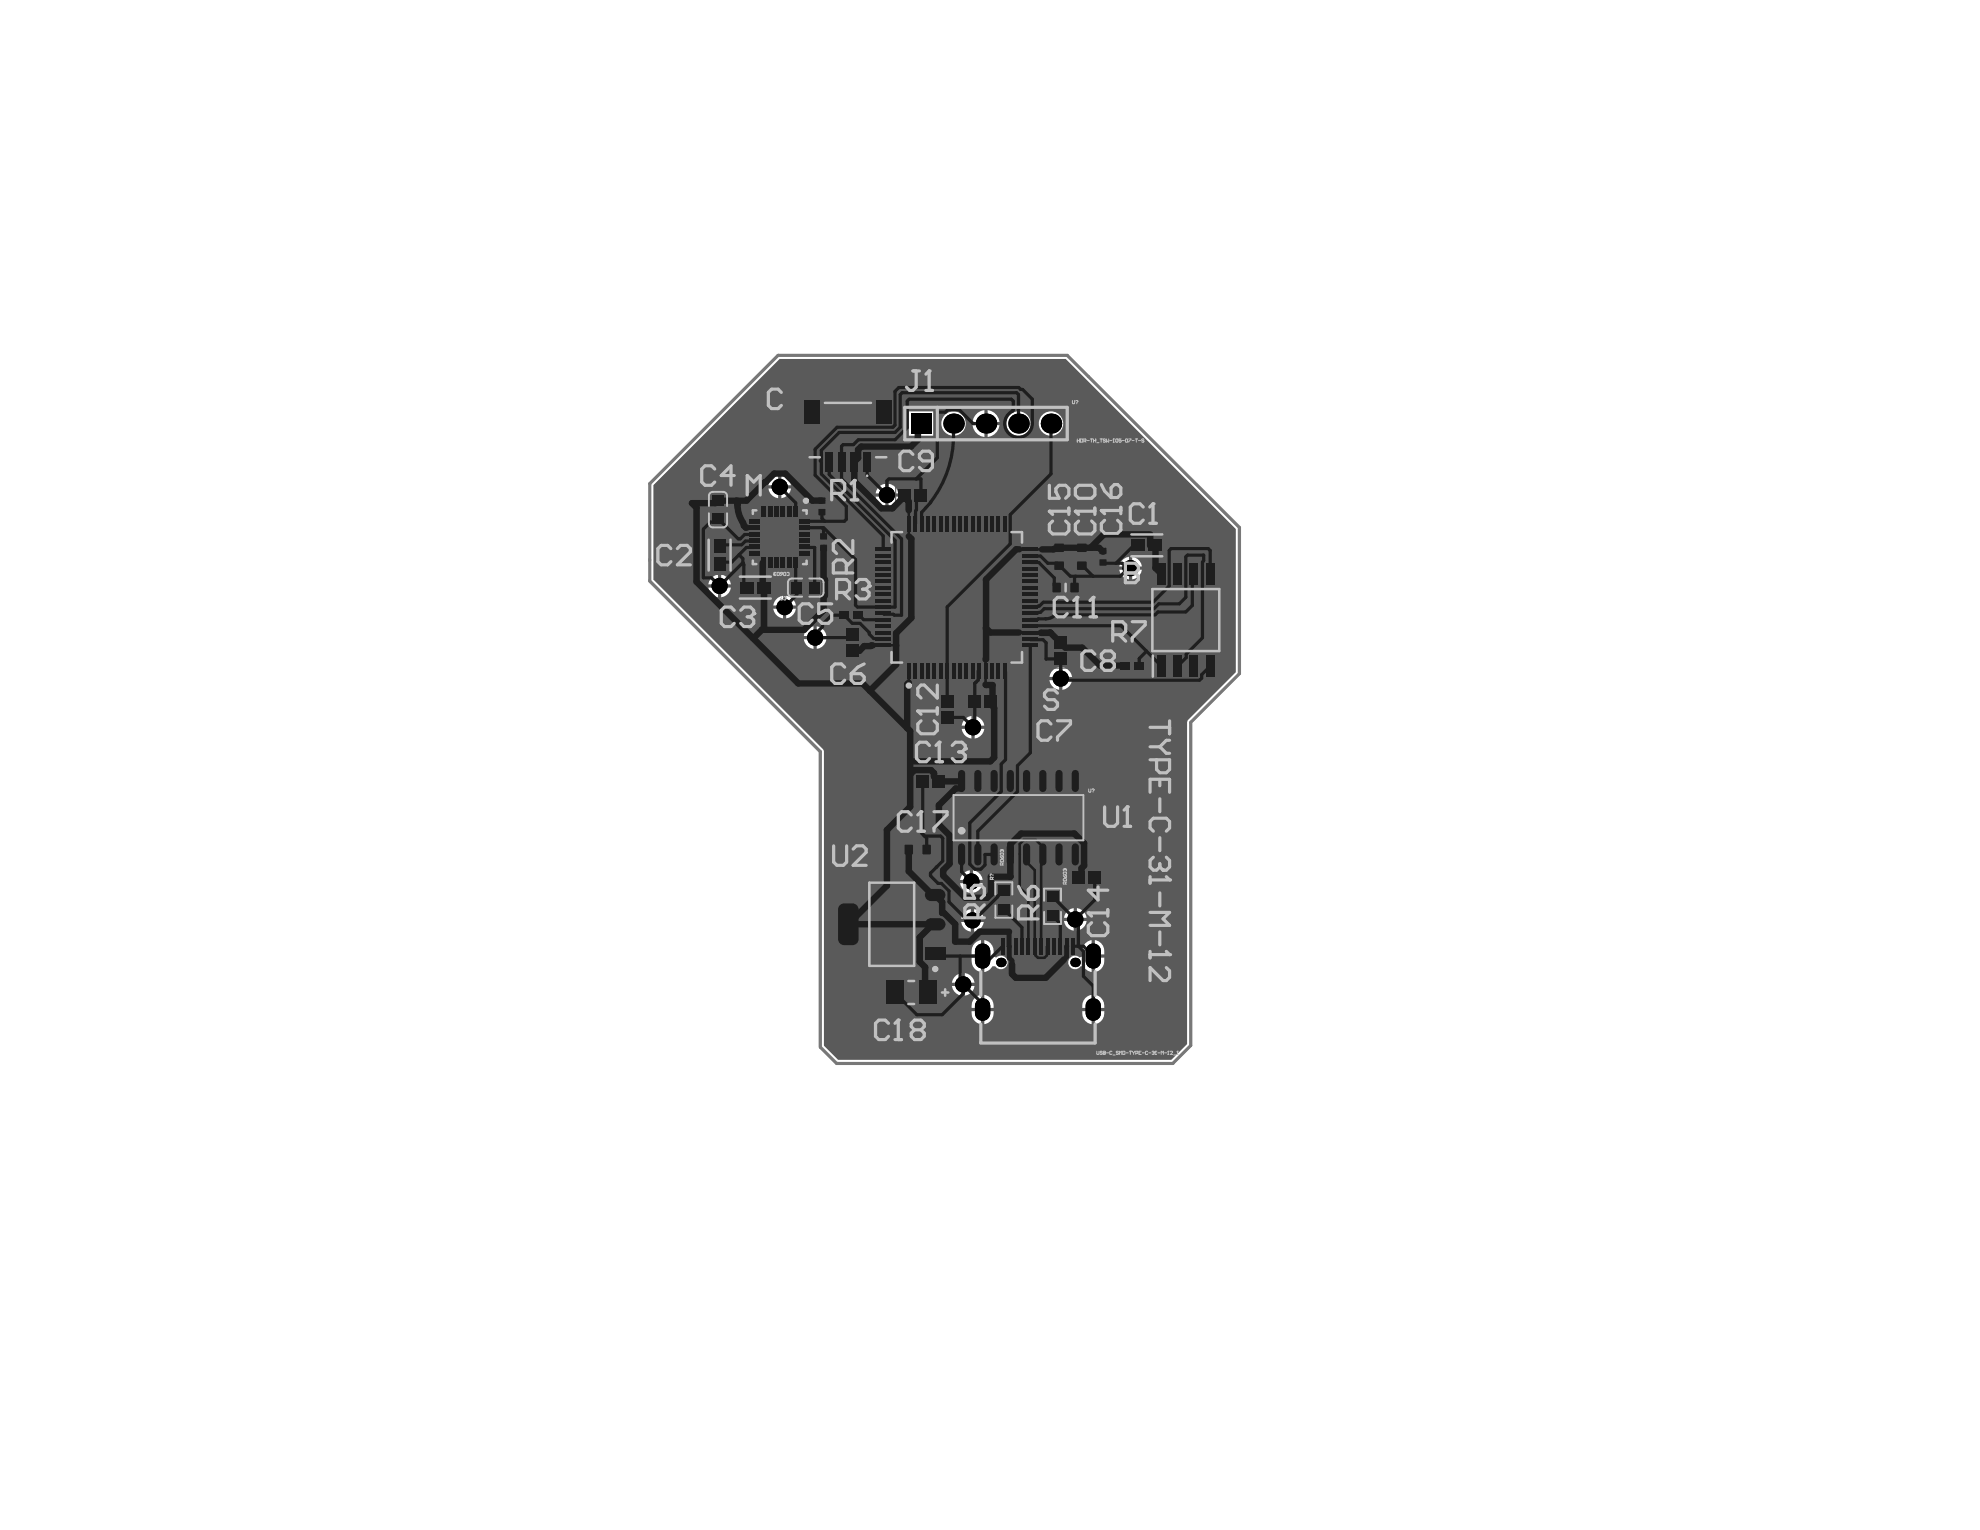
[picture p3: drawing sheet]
<svg xmlns="http://www.w3.org/2000/svg" width="279mm" height="216mm" viewBox="0 0 279 216" stroke-linecap="round" stroke-linejoin="round" font-family="sans-serif">
<path d="M111.7 54.6h15.9v13.6h-15.9z" fill="none" stroke="#5a5a5a" stroke-width=".18"/>
<path d="M162.1 79.1h10.5v16.8h-10.5zM118 85.8h4.2v2h-4.2zM157.6 92.9h4.3v2h-4.3z" fill="none" stroke="#5a5a5a" stroke-width=".14"/>
<g fill="#5a5a5a">
<path d="M115.8 77.7a.4 .4 0 0 1 .5 .4l.1-.4v.4h-.1l-.2-.2a.15 .15 0 0 0-.2-.1 .15 .15 0 0 0-.1 .1 .15 .15 0 0 0 .1 .2h-.1l-.1-.1z"/>
<path d="M115.8 70.1h.5l-.1-.2h.1l.1 .3h-.6z"/>
<path d="M155.4 76.4l.3-.1a.4 .4 0 0 1 .4 .4l-.2 .2v-.1a.24 .24 0 0 0 0-.3 .24 .24 0 0 0-.3-.1 .24 .24 0 0 0-.1 .3l.1 .1v.1l-.2-.2z"/>
<path d="M155.4 77.2h.5l-.1-.1 .1-.1 .2 .3z"/>
<path d="M149.3 76.4l.2-.1a.4 .4 0 0 1 .4 .4l-.2 .2v-.1a.24 .24 0 0 0 0-.3 .24 .24 0 0 0-.3-.1 .24 .24 0 0 0-.1 .3l.2 .1-.1 .1-.2-.2z"/>
<path d="M149.2 77.2h.5l-.1-.1 .1-.1 .2 .3z"/>
<path d="M149.3 77.6l.1-.1v.1a.16 .16 0 0 0-.1 .2 .16 .16 0 0 0 .3 0 .16 .16 0 0 0-.1-.2h.4v.3l-.1-.3h-.2a.24 .24 0 0 1-.1 .3 .24 .24 0 0 1-.3 0 .24 .24 0 0 1 .1-.3z"/>
<path d="M148.1 82.5a.32 .32 0 0 1 .6 .2h-.1a.24 .24 0 0 0-.3-.1 .24 .24 0 0 0-.1 .4 .24 .24 0 0 0 .3 .1l.1-.2 .1 .1a.34 .34 0 0 1-.5 .1 .34 .34 0 0 1-.1-.5z"/>
<path d="M148.8 82.6l.2-.1v.6v-.5l-.1 .1z"/>
<path d="M149.4 82.6l.2-.1v.6h-.1v-.5l-.1 .1z"/>
<path d="M152.5 76.4l.3-.1a.4 .4 0 0 1 .3 .4l-.2 .2v-.1a.24 .24 0 0 0 0-.3 .24 .24 0 0 0-.3-.1 .24 .24 0 0 0-.1 .3l.2 .1-.1 .1-.2-.2z"/>
<path d="M152.4 77.2h.5l-.1-.1 .1-.1 .2 .3z"/>
<path d="M127.2 119.6a.31 .31 0 0 1 .6 0l-.1 .1a.22 .22 0 0 0-.3-.1 .22 .22 0 0 0-.1 .3 .21 .21 0 0 0 .2 .2 .21 .21 0 0 0 .2-.2h.1a.34 .34 0 0 1-.5 .2 .34 .34 0 0 1-.1-.5z"/>
<path d="M128 119.6l.2-.2v.7h-.1v-.5l-.1 .1z"/>
<path d="M128.4 119.4h.5l-.3 .7h-.1v-.2l.3-.4h-.4z"/>
<path d="M115.8 78.4v.3h.2v-.3zM115.8 78.3l.1-.1 .2 .3 .3-.3v.1l-.3 .2v.2h.3v.1h-.7z"/>
<path d="M116.1 69.3v.3a.12 .12 0 0 0 .2 0 .12 .12 0 0 0 .1-.1v-.2zM115.8 69.2h.6v.3a.21 .21 0 0 1-.1 .3 .21 .21 0 0 1-.3-.3l-.2 .3v-.1l.2-.2v-.2h-.2z"/>
<path d="M155.4 77.6a.37 .37 0 0 1 .5-.1 .37 .37 0 0 1 .2 .4l-.2 .1 .1-.3-.3-.1a.22 .22 0 0 1 0 .3 .22 .22 0 0 1-.3 0 .22 .22 0 0 1 0-.3zM155.4 77.8a.2 .2 0 0 0 .4 0 .2 .2 0 0 0-.4 0z"/>
<path d="M152.5 77.6a.27 .27 0 0 0 .1 .3 .27 .27 0 0 0 .3-.1 .12 .12 0 0 0 .1-.1 .12 .12 0 0 0-.2-.1zM152.5 77.6h.1a.3 .3 0 0 1 .4-.1 .3 .3 0 0 1 0 .4h-.1a.29 .29 0 0 1-.3 .1 .29 .29 0 0 1-.2-.3z"/>
</g>
<g fill="none" stroke="#5a5a5a" stroke-width=".18">
<path d="M114.2 56.9h10.9v7.6h-10.9zM100.6 78.3h1.8M101.5 77.4v1.8M106.4 72.2h7.2v7.2h-7.2zM109.1 75.8h1.8M110 74.9v1.8M115.5 70.5h1v1.9h-1zM115.7 75.6h1v1.8h-1zM127.3 69h3.1v1.7h-3.1zM128 69.9h1.6M128.8 69v1.7M148.6 77h1.7v3.1h-1.7z"/>
<path d="M151.8 77h1.7v3.1h-1.7zM155.1 77.6h1.1v2h-1.1zM160.9 77h1.8M161.8 76.1v1.8M105.7 82.9h1.8M106.6 82v1.8M119.2 86.4h1.8v.9h-1.8zM119.5 90.7h1.7M119.5 89.2h1.7v3h-1.7zM120.3 89.9v1.6M132.8 98.6h1.6v3h-1.6zM133.6 99.3v1.6"/>
<path d="M134.1 84.3h1.8M135 83.4v1.8M137.1 98.1h3.1v1.7h-3.1zM137.9 99h1.6M138.7 98.1v1.7M148.8 82.1h3.1v1.7h-3.1zM148.9 91.9h1.6M148.9 90.3h1.6v3.1h-1.6zM149.7 91v1.7M158.9 93.5h1.8v.9h-1.8zM162.6 89.9l2.3 2.3M162.6 82.8h9.5v9.4h-9.5z"/>
<path d="M127.9 119h3.2v1.7h-3.2zM129.8 109.4h3.1v1.7h-3.1zM130.5 110.3h1.6M131.3 109.4v1.7M132.8 100.1h1.6M124.9 130.4h1.8M125.8 129.5v1.8M128.6 139.1v1.9M151.8 123h3.1v1.6h-3.1zM152.5 123.8h1.7M153.3 123v1.6M127.7 140.1h1.8"/>
<circle cx="112.1" cy="73.7" r=".9"/>
</g>
<g fill="none" stroke="#5a5a5a" stroke-width=".14">
<path d="M141.5 59.5h.1M101.5 72.5h.1M105.5 71.3h9v9h-9zM126.4 68.5h4.9v2.7h-4.9zM113.1 83.1h.1M119 88.3h2.7v4.8h-2.7zM132.3 97.7h2.7v4.8h-2.7zM136.2 97.6h4.9v2.7h-4.9zM148.3 89.4h2.7v4.9h-2.7zM128.9 108.9h4.9v2.7h-4.9zM141.4 126.4h.1M148.3 127.3h.1"/>
<path d="M150.9 122.4h4.9v2.7h-4.9z"/>
</g>
<circle cx="135.7" cy="121.8" r=".27" fill="none" stroke="#5a5a5a" stroke-width=".54"/>
<g fill="none" stroke="#5a5a5a" stroke-width=".45">
<circle cx="141.2" cy="135.8" r=".23"/>
<circle cx="151.7" cy="135.8" r=".23"/>
</g>
<path d="M100.3 75.7h2.5v5.3h-2.5zM100.8 76.9h1.5v2.9h-1.5zM123.4 72.7h23.3v23.2h-23.3zM125.8 75.1h18.4v18.4h-18.4zM159.2 75.7h5.3v2.5h-5.3zM160.4 76.2h2.9v1.5h-2.9zM104 81.6h5.2v2.6h-5.2zM105.1 82.2h2.9v1.4h-2.9zM117.4 123.7h16.9v13.5h-16.9zM122.7 124.6h6.3v11.7h-6.3zM124.8 138.2h7.6v3.7h-7.6zM125.5 138.4h6.2v3.3h-6.2z" fill="none" stroke="#5a5a5a" stroke-width=".36"/>
<g fill="#5a5a5a">
<path d="M125 130.5h.2a.41 .41 0 0 1 .4 0 .41 .41 0 0 1 .2 .5v.6h-.1v-.6a.3 .3 0 0 0-.3-.4 .3 .3 0 0 0-.3 .4v.6h-.2v-.9z"/>
<path d="M124 130.4h.7l-.1 .4-.2 .2a.3 .3 0 0 0-.2 .2 .3 .3 0 0 0 .1 .3h.2l.1-.2h.1a.37 .37 0 0 1-.3 .3 .37 .37 0 0 1-.4-.3 .37 .37 0 0 1 .2-.4l.3-.3h-.5z"/>
<path d="M133.9 83.6l.1-.2h.1v.2a.26 .26 0 0 0-.2 .3 .26 .26 0 0 0 .3 .2l.1-.2a.37 .37 0 0 1 .4-.5 .37 .37 0 0 1 .3 .6l-.2 .3h-.2v-.1a.28 .28 0 0 0 .3-.4 .28 .28 0 0 0-.4-.2v.3a.4 .4 0 0 1-.5 .3h-.1a.49 .49 0 0 1 0-.6z"/>
<path d="M105.7 83h.2a.59 .59 0 0 1 .7 .4 .59 .59 0 0 1-.3 .7 .47 .47 0 0 1-.7-.3l.1-.1a.38 .38 0 0 0 .5 .2 .38 .38 0 0 0 .2-.5 .34 .34 0 0 0-.3-.3 .34 .34 0 0 0-.4 .3l-.2-.1z"/>
<path d="M104.8 83a.33 .33 0 0 1 .4 0 .33 .33 0 0 1 .2 .3h-.1a.22 .22 0 0 0-.3-.2 .22 .22 0 0 0-.2 .3 .22 .22 0 0 0 .3 .1v.1a.19 .19 0 0 0-.2 .2 .19 .19 0 0 0 .1 .2 .19 .19 0 0 0 .3-.2h.1a.32 .32 0 0 1-.5 .3 .32 .32 0 0 1-.1-.5h.1a.33 .33 0 0 1-.2-.3 .33 .33 0 0 1 .1-.3z"/>
<path d="M101.7 78.5l.5-.1a.49 .49 0 0 1 .5 .4 .49 .49 0 0 1-.3 .5l-.1-.1a.38 .38 0 0 0 .2-.5 .38 .38 0 0 0-.5-.2 .34 .34 0 0 0-.4 .3 .34 .34 0 0 0 .4 .4l-.1 .2a.58 .58 0 0 1-.2-.9z"/>
<path d="M101.5 79.5h.2l.3 .3a.38 .38 0 0 0 .6 .2v-.2l-.2-.1v-.2a.37 .37 0 0 1 .2 .6 .37 .37 0 0 1-.6-.1l-.3-.3v.6h-.2z"/>
<path d="M161 77h.3a.57 .57 0 0 1 .4 .9 .52 .52 0 0 1-.9-.1h.2a.38 .38 0 0 0 .5 .2 .38 .38 0 0 0 .1-.5 .34 .34 0 0 0-.3-.4 .34 .34 0 0 0-.3 .3h-.2z"/>
<path d="M160.1 77h.2v.9l.2-.2v.2l-.3 .2h-.1z"/>
<path d="M128.7 139.3a.52 .52 0 0 1 .9 .3h-.2a.41 .41 0 0 0-.6-.1 .41 .41 0 0 0 0 .6 .33 .33 0 0 0 .3 .2 .33 .33 0 0 0 .3-.3h.2a.56 .56 0 0 1-.7 .3 .56 .56 0 0 1-.3-.7z"/>
<path d="M129.8 139.5l.4-.3v1.2h-.1v-.9l-.2 .2z"/>
<path d="M130.8 139.5a.2 .2 0 0 0 .4 0 .2 .2 0 0 0-.4 0zM130.8 140.1a.24 .24 0 0 0 .4 0 .24 .24 0 0 0-.4 0zM130.7 139.3a.33 .33 0 0 1 .5 0 .33 .33 0 0 1 0 .5 .34 .34 0 0 1 0 .5 .34 .34 0 0 1-.5 0 .29 .29 0 0 1-.1-.3 .29 .29 0 0 1 .2-.2l-.1-.2z"/>
</g>
<path d="M100.3 75.7h2.5v5.3h-2.5zM123.4 72.7h23.3v23.2h-23.3zM159.2 75.7h5.3v2.5h-5.3zM104 81.6h5.2v2.6h-5.2zM117.4 123.7h16.9v13.5h-16.9zM124.8 138.2h7.6v3.7h-7.6z" fill="none" stroke="#5a5a5a" stroke-width=".36"/>
<g fill="none" stroke="#5a5a5a" stroke-width=".14">
<path d="M115.2 69.9h1.6v3.1h-1.6zM115.4 75h1.6v3h-1.6zM115.5 71.5h1M115.7 76.5h1M116 71v1M116.2 76v1M148.4 76.4h2.1v4.3h-2.1zM148.6 78.6h1.7M149.5 77.7v1.7M151.6 76.4h2.1v4.3h-2.1zM151.8 78.6h1.7M152.7 77.7v1.7"/>
<path d="M154.8 76.9h1.7v3.3h-1.7zM155.1 78.6h1M155.6 78.1v1M148.2 81.8h4.3v2.2h-4.3zM149.5 82.9h1.7M150.4 82.1v1.7M127.3 118.8h4.4v2.2h-4.4zM128.6 119.9h1.8M129.5 119v1.7"/>
</g>
<path d="M91.7 68.2l18.1-18.1h40.8l24.3 24.3v20.7l-6.9 6.8v45.6l-2.5 2.6h-47.5l-2.2-2.3v-41.7l-24.1-24.1z" fill="none" stroke="#787878" stroke-width=".45"/>
<path d="M92.2 68.5l17.8-17.8h40.4l24 23.9v20.3l-6.7 6.7-.2 .3v45.4l-2.2 2.3h-47l-2-2-.1-41.7-24-24.1zM139.4 57.9v1.6h1.6a1.91 1.91 0 0 0-1.6-1.6zM137.6 58.6l-.4 .9h1.7v-1.6a1.89 1.89 0 0 0-1.3 .7zM146.6 59.8a1.73 1.73 0 0 0 3.4 0 1.73 1.73 0 0 0-3.4 0zM142 59.8a1.75 1.75 0 0 0 3.5 0 1.75 1.75 0 0 0-3.5 0zM132.8 59.8a1.75 1.75 0 0 0 3.5 0 1.75 1.75 0 0 0-3.5 0zM128.3 58.1v3.4h3.4v-3.4zM139.4 60v1.7a1.91 1.91 0 0 0 1.6-1.7zM137.2 60a1.91 1.91 0 0 0 1.7 1.7v-1.7zM110.3 67.1v1.4h1.3a1.61 1.61 0 0 0-1.3-1.4zM108.7 67.7l-.3 .8h1.4v-1.4l-.8 .3zM125.4 68.3v1.3h1.4a1.61 1.61 0 0 0-1.4-1.3zM123.9 68.9l-.3 .7h1.3v-1.3l-.7 .3zM110.3 68.9v1.4a1.61 1.61 0 0 0 1.3-1.4zM108.4 68.9a1.61 1.61 0 0 0 1.4 1.4v-1.4zM125.4 70.1v1.4a1.61 1.61 0 0 0 1.4-1.4zM123.6 70.1a1.61 1.61 0 0 0 1.3 1.4v-1.4zM159.8 78.6v1.3h1.3a1.61 1.61 0 0 0-1.3-1.3zM158.3 79.2l-.4 .7h1.4v-1.3l-.7 .3zM159.8 80.4v1.4a1.61 1.61 0 0 0 1.3-1.4zM157.9 80.4a1.61 1.61 0 0 0 1.4 1.4v-1.4zM101.8 81.1v1.4h1.3a1.61 1.61 0 0 0-1.3-1.4zM100.3 81.7l-.4 .8h1.4v-1.4l-.7 .3zM101.8 82.9v1.4a1.61 1.61 0 0 0 1.3-1.4zM99.9 82.9a1.61 1.61 0 0 0 1.4 1.4v-1.4zM110.9 84.1v1.3h1.4a1.61 1.61 0 0 0-1.4-1.3zM109.4 84.7l-.3 .7h1.4v-1.3l-.8 .3zM110.9 85.9v1.4a1.61 1.61 0 0 0 1.4-1.4zM109.1 85.9a1.61 1.61 0 0 0 1.4 1.4v-1.4zM115.3 88.4v1.3h1.3a1.61 1.61 0 0 0-1.3-1.3zM113.7 89l-.3 .7h1.4v-1.3l-.8 .3zM115.3 90.2v1.4a1.61 1.61 0 0 0 1.3-1.4zM113.4 90.2a1.61 1.61 0 0 0 1.4 1.4v-1.4zM149.9 94.2v1.3h1.4a1.61 1.61 0 0 0-1.4-1.3zM148.4 94.8l-.3 .7h1.4v-1.3l-.8 .3zM149.9 96v1.4a1.61 1.61 0 0 0 1.4-1.4zM148.1 96a1.61 1.61 0 0 0 1.4 1.4v-1.4zM137.5 101v1.4h1.4a1.61 1.61 0 0 0-1.4-1.4zM136 101.6l-.3 .8h1.4v-1.4l-.8 .3zM137.5 102.9v1.3a1.61 1.61 0 0 0 1.4-1.3zM135.7 102.9a1.61 1.61 0 0 0 1.4 1.3v-1.3zM137.3 122.8v1.4h1.4a1.61 1.61 0 0 0-1.4-1.4zM135.8 123.4l-.3 .8h1.3v-1.4l-.7 .3zM137.3 124.6v1.4a1.61 1.61 0 0 0 1.4-1.4zM135.5 124.6a1.61 1.61 0 0 0 1.3 1.4v-1.4zM152 128.1v1.4h1.3a1.61 1.61 0 0 0-1.3-1.4zM150.5 128.8l-.4 .7h1.4v-1.4l-.7 .4zM137.5 128.3v1.3h1.3a1.61 1.61 0 0 0-1.3-1.3zM135.9 128.9l-.3 .7h1.4v-1.3l-.8 .3zM152 130v1.3a1.61 1.61 0 0 0 1.3-1.3zM150.1 130a1.61 1.61 0 0 0 1.4 1.3v-1.3zM137.5 130.1v1.4a1.61 1.61 0 0 0 1.3-1.4zM135.6 130.1a1.61 1.61 0 0 0 1.4 1.4v-1.4zM154.5 132.7v2h1.3a1.65 1.65 0 0 0-1.3-2zM137.6 133.1a1.85 1.85 0 0 0-.5 1.6h1.3v-2l-.5 .1zM151.2 135a.97 .97 0 0 0-.2 1.5 .97 .97 0 0 0 1.5-.2h.4a1.46 1.46 0 0 0 1.1 .9v-4.5a1.53 1.53 0 0 0-1.3 1.5v.8l-.3 .1a.92 .92 0 0 0-1.2-.1zM138.9 132.7v4.5a1.46 1.46 0 0 0 1.1-.9h.4a.96 .96 0 0 0 1.4 .3 .96 .96 0 0 0 .2-1.4 .96 .96 0 0 0-1.4-.1l-.4-.1a1.98 1.98 0 0 0-.8-2.2zM154.5 135.1v2.1a1.62 1.62 0 0 0 1.3-2.1zM137.1 135.1a1.65 1.65 0 0 0 1.3 2.1v-2.1zM136.2 137.3v1.4h1.3a1.61 1.61 0 0 0-1.3-1.4zM134.6 137.9l-.3 .8h1.4v-1.4l-.8 .3zM136.2 139.1v1.4a1.61 1.61 0 0 0 1.3-1.4zM134.3 139.1a1.61 1.61 0 0 0 1.4 1.4v-1.4zM154.5 140.4v1.8h1.3a1.59 1.59 0 0 0-1.3-1.8zM153.2 140.8a1.71 1.71 0 0 0-.5 1.4h1.3v-1.8l-.5 .2zM138.9 140.4v1.8h1.3a1.59 1.59 0 0 0-1.3-1.8zM137.6 140.8a1.71 1.71 0 0 0-.5 1.4h1.3v-1.8l-.5 .2zM154.5 142.7v1.8a1.57 1.57 0 0 0 1.3-1.8zM152.7 142.7a1.59 1.59 0 0 0 1.3 1.8v-1.8zM138.9 142.7v1.8a1.57 1.57 0 0 0 1.3-1.8zM137.1 142.7a1.59 1.59 0 0 0 1.3 1.8v-1.8z" fill="#5a5a5a"/>
<g fill="#000">
<circle cx="134.6" cy="59.8" r="1.43"/>
<circle cx="139.1" cy="59.8" r="1.43"/>
<circle cx="143.7" cy="59.8" r="1.43"/>
<circle cx="148.3" cy="59.8" r="1.43"/>
<circle cx="110" cy="68.7" r="1.15"/>
<circle cx="125.2" cy="69.9" r="1.15"/>
<circle cx="101.5" cy="82.7" r="1.15"/>
<circle cx="110.7" cy="85.7" r="1.15"/>
<circle cx="115" cy="90" r="1.15"/>
<circle cx="149.7" cy="95.8" r="1.15"/>
<circle cx="159.5" cy="80.2" r="1.15"/>
<circle cx="137.3" cy="102.6" r="1.15"/>
<circle cx="135.9" cy="138.9" r="1.15"/>
<circle cx="137.1" cy="124.4" r="1.15"/>
<circle cx="137.2" cy="129.9" r="1.15"/>
<circle cx="141.2" cy="135.8" r=".67"/>
<circle cx="151.7" cy="135.8" r=".67"/>
<circle cx="151.7" cy="129.7" r="1.15"/>
</g>
<path d="M128.5 58.3h2.9v2.9h-2.9z" fill-rule="evenodd" fill="#000"/>
<path d="M138.7 134.2v1.4M154.3 134.2v1.4M138.7 141.9v1.1M154.3 141.9v1.1" fill="none" stroke="#000" stroke-width="2.1"/>
<g fill="none" stroke="#1e1e1e" stroke-width=".45">
<path d="M139.1 59.8h-1.8l-1.9-2h-1.7l-.3 .4h-1.1v6.4l-3 3M105 79.7v2.6l.4 .6M106.5 75.4h-1.4l-.6 .6h-.3l-2.9-2.8-.5 .5h-.6l-.9 1v6.8h1.1l1.1 1.2 3.3-3.3v-.6l-.5-.5M106.5 77.2h-.1h-1.1l-2.1 2.1h-1.9M110 68.7l2.3 2.3v1.2M112.3 79.4v3.4l.1 .1v1.1l-1.7 1.7M122.4 65.2v1.9l2.8 2.8v-2.1l.2-.2h4.6v2.3l-.7 .6v1.5l-.1 .1-.1 1.8M129.2 72.4h.1M145.4 78.4l1.4 .1 1 1h1.4l1.8 1.8h7.1l1.1-1.1M152.4 79.8h.1M152.8 79.8l1.4 1.5M155.6 79.5h2.8l.6 .7h.5"/>
<path d="M160.6 77h-.6l-2.5 2.5M115 90v-.5l1.1-1.1v-.3l1.3-1.3h1.7l1.2 1.2h1l1.4 1.3v.2l.6 .6 1.3 .1M115 89.6l.4 .4h4.5l.4-.4M137.5 96.4l.1 .1M137.6 96.5v5.9l-.3 .2-1.4-1.4h-2.3M138.2 94.7h-.2v1.3l-.5 .4M145.4 90.2l1.8 .1 .4 .4v2.3h2.1v2.8l.2 .2h19.4l.3-.3v-.5l1.2-1.2M151.7 81.3l-.1 .1v1.5M130.2 110.3v7.2l-.1 .1 .7 .7v1.6M130.5 118h2.2l.3 .3v3.2l-1.7 1.7v.4l1.1 1.1h.4l1.1 1v1.6l2.3 2.2h.7l.3 .4h.3l4.2-4.3M132 134.6l.3 .3h6.4M135.5 134.9v3.6l3.2 3.1v.9"/>
<path d="M135.7 120.6v2.4l1.4 1.4M135.9 138.9v1.3l-3 3h-3.5l-3.2-3.1M141.5 133.5l-2.5 2.5M148.5 126.5l3.7 3.7v3.3l.7 .7v3.6l1.4 1.3v3.4M151.5 133.5h1.4l1.4 1.4M154.5 123.8v3.2l-2.8 2.7"/>
</g>
<g fill="none" stroke="#1e1e1e" stroke-width=".91">
<path d="M130 59.8l-.5 .4v1.9l-.9 .9h-7.1l-.4 .4v1.2l-.5 .6v2.7l3.8 3.8h1.5l1.8-1.7v-.1l.4 .4v.3l.1 .2v1.2M104 70.7l.1 .1v.4M105 74.2l.3 .3M107.6 79.4v3.3l.2 .2v5.7l-1.5 1.5M116 70.6h-1.4l-3.8-3.8h-1.6l-3.9 3.9h-4l-.3 .3h-3.4l.7 .6v10.5l14.3 14.3h9.1l1 1.1M116.2 77.3v4.3l.2 .2v2.2l-.2 .2v1.9l-2.7 2.8h-6M128.2 75.7l.4 .3v11.2l-2.1 2.1v4.5l-3.8 3.7M143.8 77.5h-.4l-4.3 4.3v11.3M155.1 77.3h-5.6l-.2 .1h-.5l-.1 .1h-1.7M162 75.4h-6.2l-1.9 1.9M162.3 77h.8v3.2l.8 .8M122.7 97.5l5.7 5.7v10.6l-3.2 3.3v7.9l-5.5 5.4h12.3"/>
<path d="M128.2 96.3l-.2 .3v6.1M139.1 96.6l1 .1v2l-.3 .3M139.1 88.6l.6 .7h4.1M140.2 99.4l.1 .5v7l-.6 .5h-11.3M148.2 89.3h-1.3h1.3l.7 .7M149.7 90.7l.6 .7h2.4l2.5 2.5h3.6M128.4 109.3l.6-.6h2.4l.4 .4v.5l.7 .7 3.2-.1v1l-.8 .1-2.4 2.3v2.8l1.5 1.5v4l-.9 .9v.7l3.1 3.2h3.1l.5-.5v-2.5h2.8v-4.6l1.5-1.5h7.5l1.4 1.4v3.2l-.4 .3v.9l-.4 .4"/>
</g>
<path d="M105.6 74.5h.9M128.2 72.2h.1M128.2 72v3.7M143.8 77.5h3.2M124.6 91.1h1.9M128.2 94.7v1.6M139.1 93.1v3.5M144 89.3h2.7" fill="none" stroke="#1e1e1e" stroke-width=".36"/>
<g fill="#1e1e1e">
<circle cx="105.3" cy="74.5" r=".45"/>
<circle cx="105.4" cy="74.5" r=".18"/>
</g>
<path d="M104.1 71.2a5.5 5.5 0 0 0 .8 2.8l.1 .2M155.1 77.3l.5 .6M162.3 75.4v1.6M123.2 91.1l-.3 .1h-1l-.6 .6h-1M128.2 119.9v3l3.4 3.4h.4l.9 1v1.5h.3l1.6 1.6v2.5h2l1.5-1.4h4.1M131.6 130.4l-1.8 1.9v3.4l.7 .8v3.9M150.1 135.4l-2.5 2.6h-4.3l-.5-.6v-1.3" fill="none" stroke="#1e1e1e" stroke-width=".91"/>
<path d="M105.3 74.5h.1M123 91.1h1.6M144.9 120.6v1l1.1 1.2v10.7l.1 .1v1.2l.4 .4h.9l.3-.4v-1.2l.1-.1M145.1 133.5v-7l-1.2-1.2v-6.2l.6-.6h1.7l1 1v2.3l-.3 .3v11.4" fill="none" stroke="#1e1e1e" stroke-width=".36"/>
<g fill="none" stroke="#1e1e1e" stroke-width=".45">
<path d="M134.6 59.8a15.7 15.7 0 0 1-4.6 12.5v1.6M142.9 58h.1M143.7 59.8v-4.1l-.2-.3h-16.2l-.3 .3v4.6l-.7 .7h-7.9l-2.5 2.5v1.4l-.1 .1 .1 .2v1.7l8.7 8.7v1.9M148.3 59.8v7.1l-5.7 5.7v4.1l-8.9 8.9-.1 13.4M104.8 79.4l.2 .3M106.5 76.3h-.1h-1.2l-.5 .6h-3.4M113.6 73.6h5.6l.2-.3v-1.8l-4.4-4.4v-3.7l3.1-3.1h7.9l.3-.3v-4.8l.5-.5h17l.2 .3h.3l1.4 1.3v3.5a1.95 1.95 0 0 1-3 1.6 1.95 1.95 0 0 1 .1-3.4l.2-.1v-1.3l-.3-.3h-14.4l-.3 .3v3.7l-1.7 1.8h-5.2l-.7 .6h-1.4l-.2 .3v4.6l8.4 8.4v10.8h-1l-.1-.1h-1.3l-.2-.2M113.6 77.2h.1h1.3v5.7M116 74.5l.2 .2v1M116 72.3v.9l.4 .4M116.9 65.2l.1 1.8 9.3 9.3v9.4h-5.3l-.3-.3v-6.4l-4.5-4.5h-2.6M145.4 79.3l1.2 .1 2.2 2.1v1.1l.3 .3"/>
<path d="M121.1 86.8h.1l.7 .6h2.7M141.8 94.7l.1 .1v12.4l-.6 .6v3.9l-4.5 4.4v5.8l.8 .7h.8l.6-.5v-1.5h1.3M145.4 88.4l12.8-.1 5.7 5.7M145.4 86.5l1.4-.1 .5-.5h15.5l.7-.7h2.9l.9-.9v-5.7l.3-.3h2.3v.8l-.2 .2v10.7l-2.3 2.3v.5l-1.2 1.2M145.4 91.1v15.1l-1.8 1.8v3.7l-5.6 5.6v3.3M161.8 91.9l-1 1v1M168.5 81l-.3 .2v4.2l-.9 1h-3.9l-.4 .4h-14.1a1.92 1.92 0 0 1-1.3 .5l-2.2 .1M170.8 81v-3.3l-.3-.3h-5.2l-.3 .3v5l-2.3 2.3h-15.5l-.5 .5-1.3 .1M141.7 128.4l2.5 2.5v2.6M148.5 129.2l1.1 1.1v3.2"/>
</g>
<path d="M142.4 131.5v3.7l.4 .4v.5M150.5 133.5v1.5l-.4 .4" fill="none" stroke="#1e1e1e" stroke-width=".68"/>
<g fill="#000">
<circle cx="134.6" cy="59.8" r="1.43"/>
<circle cx="139.1" cy="59.8" r="1.43"/>
<circle cx="143.7" cy="59.8" r="1.43"/>
<circle cx="148.3" cy="59.8" r="1.43"/>
<circle cx="110" cy="68.7" r="1.15"/>
<circle cx="125.2" cy="69.9" r="1.15"/>
<circle cx="101.5" cy="82.7" r="1.15"/>
<circle cx="110.7" cy="85.7" r="1.15"/>
<circle cx="115" cy="90" r="1.15"/>
<circle cx="149.7" cy="95.8" r="1.15"/>
<circle cx="159.5" cy="80.2" r="1.15"/>
<circle cx="137.3" cy="102.6" r="1.15"/>
<circle cx="135.9" cy="138.9" r="1.15"/>
<circle cx="137.1" cy="124.4" r="1.15"/>
<circle cx="137.2" cy="129.9" r="1.15"/>
<circle cx="141.2" cy="135.8" r=".67"/>
<circle cx="151.7" cy="135.8" r=".67"/>
<circle cx="151.7" cy="129.7" r="1.15"/>
</g>
<path d="M128.5 58.3h2.9v2.9h-2.9z" fill-rule="evenodd" fill="#000"/>
<path d="M138.7 134.2v1.4M154.3 134.2v1.4M138.7 141.9v1.1M154.3 141.9v1.1" fill="none" stroke="#000" stroke-width="2.1"/>
<g fill="#1e1e1e">
<path d="M112.8 73.2h1.6v.7h-1.6z" fill-rule="evenodd"/>
<path d="M112.8 74.1h1.6v.7h-1.6z" fill-rule="evenodd"/>
<path d="M112.8 75h1.6v.7h-1.6z" fill-rule="evenodd"/>
<path d="M112.8 75.9h1.6v.7h-1.6z" fill-rule="evenodd"/>
<path d="M112.8 76.8h1.6v.7h-1.6z" fill-rule="evenodd"/>
<path d="M112.8 77.8h1.6v.6h-1.6z" fill-rule="evenodd"/>
<path d="M112 78.7h.6v1.4h-.6z" fill-rule="evenodd"/>
<path d="M111.1 78.7h.6v1.4h-.6z" fill-rule="evenodd"/>
<path d="M110.2 78.7h.6v1.4h-.6z" fill-rule="evenodd"/>
<path d="M109.3 78.7h.6v1.4h-.6z" fill-rule="evenodd"/>
<path d="M108.4 78.7h.6v1.4h-.6z" fill-rule="evenodd"/>
<path d="M107.5 78.7h.6v1.4h-.6z" fill-rule="evenodd"/>
<path d="M105.7 77.8h1.5v.6h-1.5z" fill-rule="evenodd"/>
<path d="M105.7 76.8h1.5v.7h-1.5z" fill-rule="evenodd"/>
<path d="M105.7 75.9h1.5v.7h-1.5z" fill-rule="evenodd"/>
<path d="M105.7 75h1.5v.7h-1.5z" fill-rule="evenodd"/>
<path d="M105.7 74.1h1.5v.7h-1.5z" fill-rule="evenodd"/>
<path d="M105.7 73.2h1.5v.7h-1.5z" fill-rule="evenodd"/>
<path d="M107.5 71.5h.6v1.4h-.6z" fill-rule="evenodd"/>
<path d="M108.4 71.5h.6v1.4h-.6z" fill-rule="evenodd"/>
<path d="M109.3 71.5h.6v1.4h-.6z" fill-rule="evenodd"/>
<path d="M110.2 71.5h.6v1.4h-.6z" fill-rule="evenodd"/>
<path d="M111.1 71.5h.6v1.4h-.6z" fill-rule="evenodd"/>
<path d="M112 71.5h.6v1.4h-.6z" fill-rule="evenodd"/>
<path d="M114.2 82.1h1.5v1.6h-1.5z" fill-rule="evenodd"/>
<path d="M111.7 82.1h1.5v1.6h-1.5z" fill-rule="evenodd"/>
<path d="M100.5 69.9h1.6v1.5h-1.6z" fill-rule="evenodd"/>
<path d="M100.5 72.5h1.6v1.4h-1.6z" fill-rule="evenodd"/>
<path d="M130.5 133.7h2.9v1.7h-2.9z" fill-rule="evenodd"/>
</g>
<path d="M135.7 119.5v2.1" fill="none" stroke="#1e1e1e" stroke-width="1"/>
<g fill="#1e1e1e">
<path d="M151.2 132.4h.5v2.3h-.5z" fill-rule="evenodd"/>
<path d="M141.2 132.4h.5v2.3h-.5z" fill-rule="evenodd"/>
<path d="M144.3 78.2h2.2v.5h-2.2z" fill-rule="evenodd"/>
<path d="M144.3 89.9h2.2v.5h-2.2z" fill-rule="evenodd"/>
<path d="M137.9 93.6h.5v2.2h-.5z" fill-rule="evenodd"/>
<path d="M128.9 72.8h.5v2.2h-.5z" fill-rule="evenodd"/>
<path d="M123.6 89.9h2.1v.5h-2.1z" fill-rule="evenodd"/>
<path d="M147.7 125.8h1.6v1.5h-1.6z" fill-rule="evenodd"/>
<path d="M140.9 124.9h1.5v1.5h-1.5z" fill-rule="evenodd"/>
<path d="M155.3 78.9h.7l.1 .1v.7l-.1 .1h-.7l-.2-.1v-.7z" fill-rule="evenodd"/>
<path d="M148.8 79.4l.1-.2h1.1l.1 .2v.9l-.1 .1h-1.1l-.1-.1z" fill-rule="evenodd"/>
<path d="M153.6 122.9h1.7v1.7h-1.7z" fill-rule="evenodd"/>
<path d="M151 82.4l.2-.2h.9l.1 .2v1.1l-.1 .1h-.9l-.2-.1z" fill-rule="evenodd"/>
<path d="M152 79.4l.1-.2h1.1l.1 .2v.9l-.1 .1h-1.1l-.1-.1z" fill-rule="evenodd"/>
<path d="M129.1 69h1.7v1.7h-1.7z" fill-rule="evenodd"/>
<path d="M104.4 82.1h1.9v1.6h-1.9z" fill-rule="evenodd"/>
<path d="M100.7 78.6h1.7v1.9h-1.7z" fill-rule="evenodd"/>
<path d="M159.7 76.1h1.9v1.7h-1.9z" fill-rule="evenodd"/>
<path d="M121.8 63.8h1.1v2.8h-1.1z" fill-rule="evenodd"/>
<path d="M170.2 92.5h1.2v3h-1.2z" fill-rule="evenodd"/>
<path d="M148.8 92.1h1.7v1.7h-1.7z" fill-rule="evenodd"/>
<path d="M136.7 98.1h1.7v1.7h-1.7z" fill-rule="evenodd"/>
<path d="M132.8 100.4h1.7v1.7h-1.7z" fill-rule="evenodd"/>
<path d="M129.4 109.4h1.7v1.7h-1.7z" fill-rule="evenodd"/>
<path d="M118.4 86.3h1.4v1.1h-1.4z" fill-rule="evenodd"/>
<path d="M119.5 88.7h1.7v1.7h-1.7z" fill-rule="evenodd"/>
<path d="M130.3 119.2h.9l.2 .1v1.1l-.2 .2h-.9l-.1-.2v-1.1z" fill-rule="evenodd"/>
<path d="M125 138.4h2.5v3.3h-2.5z" fill-rule="evenodd"/>
<path d="M130.5 130.4l.9-.8h1.2l.8 .8-.8 .9h-1.2z" fill-rule="evenodd"/>
<path d="M118.3 128.3l.8-.8h1.2l.9 .8v4.2l-.9 .9h-1.2l-.8-.9z" fill-rule="evenodd"/>
</g>
<g fill="#1e1e1e">
<path d="M156 78.9l.1 .1h-.1z"/>
<path d="M155.2 79l.1-.1v.1h-.2z"/>
<path d="M155.1 79.7h.2v.1z"/>
<path d="M156 79.7h.1l-.1 .1z"/>
<path d="M150 79.2l.1 .2h-.1z"/>
<path d="M148.8 79.3l.1-.1v.2h-.1z"/>
<path d="M148.8 80.3h.1v.1z"/>
<path d="M150 80.3h.1v.1h-.1z"/>
<path d="M151.1 82.3l.1-.1v.2h-.2z"/>
<path d="M151 83.5h.2v.1z"/>
<path d="M152.1 83.5h.1l-.1 .1z"/>
<path d="M152.1 82.2l.1 .2h-.1z"/>
<path d="M153.2 79.2l.1 .2h-.1z"/>
<path d="M152 79.3l.1-.1v.2h-.1z"/>
<path d="M152 80.3h.1v.1z"/>
<path d="M153.2 80.3h.1l-.1 .1z"/>
<path d="M130.2 119.2h.1v.1h-.1z"/>
<path d="M130.2 120.4h.1v.2z"/>
<path d="M131.2 120.4h.2l-.1 .1-.1 .1z"/>
<path d="M131.2 119.2l.2 .1h-.2z"/>
<path d="M130.5 130.4h.9v.9a.86 .86 0 0 1-.9-.9z"/>
<path d="M132.6 130.4h.8a.86 .86 0 0 1-.8 .9z"/>
<path d="M132.6 129.6a.86 .86 0 0 1 .8 .8h-.8z"/>
<path d="M130.8 129.8l.6-.2v.8h-.9z"/>
<path d="M118.3 132.5h.8v.9a.85 .85 0 0 1-.8-.9z"/>
<path d="M120.3 132.5h.9a.85 .85 0 0 1-.9 .9z"/>
<path d="M120.3 127.5a.85 .85 0 0 1 .9 .8h-.9z"/>
<path d="M118.5 127.7l.6-.2v.8h-.8z"/>
</g>
<path d="M135.7 109.1v2.2M142.6 119.5v2.1" fill="none" stroke="#1e1e1e" stroke-width="1"/>
<g fill="#1e1e1e">
<path d="M144.3 77.3h2.2v.5h-2.2z" fill-rule="evenodd"/>
<path d="M144.3 89h2.2v.5h-2.2z" fill-rule="evenodd"/>
<path d="M138.8 93.6h.5v2.2h-.5z" fill-rule="evenodd"/>
<path d="M128 72.8h.5v2.2h-.5z" fill-rule="evenodd"/>
<path d="M128 93.6h.5v2.2h-.5z" fill-rule="evenodd"/>
<path d="M123.6 90.8h2.1v.5h-2.1z" fill-rule="evenodd"/>
<path d="M115.8 76.9h.8l.1 .1v.6l-.1 .2h-.8l-.1-.2v-.6z" fill-rule="evenodd"/>
<path d="M115.5 70.3l.1-.1h.8l.1 .1v.7l-.1 .1h-.8l-.1-.1z" fill-rule="evenodd"/>
<path d="M155.1 77.4l.2-.1h.7l.1 .1v.7l-.1 .1h-.7l-.2-.1z" fill-rule="evenodd"/>
<path d="M148.8 76.9l.1-.2h1.1l.1 .2v.8l-.1 .2h-1.1l-.1-.2z" fill-rule="evenodd"/>
<path d="M151.4 122.9h1.7v1.7h-1.7z" fill-rule="evenodd"/>
<path d="M152 76.9l.1-.2h1.1l.1 .2v.8l-.1 .2h-1.1l-.1-.2z" fill-rule="evenodd"/>
<path d="M126.8 69h1.8v1.7h-1.8z" fill-rule="evenodd"/>
<path d="M106.9 82.1h1.9v1.6h-1.9z" fill-rule="evenodd"/>
<path d="M162.1 76.1h1.9v1.7h-1.9z" fill-rule="evenodd"/>
<path d="M120 63.8h1.1v2.8h-1.1z" fill-rule="evenodd"/>
<path d="M158.1 93.4h1.4v1.1h-1.4z" fill-rule="evenodd"/>
<path d="M148.8 89.9h1.7v1.7h-1.7z" fill-rule="evenodd"/>
<path d="M139 98.1h1.7v1.7h-1.7z" fill-rule="evenodd"/>
<path d="M163.3 79.5h1.2v3h-1.2z" fill-rule="evenodd"/>
<path d="M119.5 91h1.7v1.7h-1.7z" fill-rule="evenodd"/>
<path d="M131.6 109.4h1.7v1.7h-1.7z" fill-rule="evenodd"/>
<path d="M129.7 138.4h2.5v3.3h-2.5z" fill-rule="evenodd"/>
<path d="M131.4 125.4h1.2l.8 .9-.8 .9h-1.2l-.9-.9z" fill-rule="evenodd"/>
</g>
<g fill="#1e1e1e">
<path d="M115.7 77.6h.1v.2z"/>
<path d="M116.6 77.6h.1l-.1 .2z"/>
<path d="M116.6 76.9l.1 .1h-.1z"/>
<path d="M115.8 76.9v.1h-.1z"/>
<path d="M116.4 70.2l.1 .1h-.1z"/>
<path d="M115.5 70.2h.1v.1h-.1z"/>
<path d="M115.5 71h.1v.1z"/>
<path d="M116.4 71h.1l-.1 .1z"/>
<path d="M156 77.3l.1 .1h-.1z"/>
<path d="M155.2 77.3h.1v.1h-.2z"/>
<path d="M155.1 78.1h.2v.1z"/>
<path d="M156 78.1h.1l-.1 .1z"/>
<path d="M150 76.7l.1 .2h-.1z"/>
<path d="M148.8 76.7h.1v.2h-.1z"/>
<path d="M148.8 77.7h.1v.2z"/>
<path d="M150 77.7h.1v.2h-.1z"/>
<path d="M153.2 76.7l.1 .2h-.1z"/>
<path d="M152 76.7h.1v.2h-.1z"/>
<path d="M152 77.7h.1v.2z"/>
<path d="M153.2 77.7h.1l-.1 .2z"/>
<path d="M130.5 126.3h.9v.9a.86 .86 0 0 1-.9-.9z"/>
<path d="M132.6 126.3h.8a.86 .86 0 0 1-.8 .9z"/>
<path d="M132.6 125.4a.86 .86 0 0 1 .8 .9h-.8z"/>
<path d="M130.8 125.7l.6-.3v.9h-.9z"/>
</g>
<g fill="none" stroke="#1e1e1e" stroke-width="1">
<path d="M138 109.1v2.2M138 119.5v2.1M140.3 109.1v2.2M140.3 119.5v2.1M142.6 109.1v2.2M144.9 109.1v2.2M144.9 119.5v2.1M147.2 109.1v2.2M147.2 119.5v2.1M149.4 109.1v2.2M149.4 119.5v2.1M151.7 109.1v2.2"/>
<path d="M151.7 119.5v2.1"/>
</g>
<g fill="#1e1e1e">
<path d="M150.3 132.4h.5v2.3h-.5z" fill-rule="evenodd"/>
<path d="M142.1 132.4h.6v2.3h-.6z" fill-rule="evenodd"/>
<path d="M149.4 132.4h.5v2.3h-.5z" fill-rule="evenodd"/>
<path d="M148.5 132.4h.5v2.3h-.5z" fill-rule="evenodd"/>
<path d="M147.5 132.4h.6v2.3h-.6z" fill-rule="evenodd"/>
<path d="M146.6 132.4h.6v2.3h-.6z" fill-rule="evenodd"/>
<path d="M145.7 132.4h.6v2.3h-.6z" fill-rule="evenodd"/>
<path d="M144.8 132.4h.6v2.3h-.6z" fill-rule="evenodd"/>
<path d="M143.9 132.4h.6v2.3h-.6z" fill-rule="evenodd"/>
<path d="M143 132.4h.6v2.3h-.6z" fill-rule="evenodd"/>
<path d="M123.6 89h2.1v.5h-2.1z" fill-rule="evenodd"/>
<path d="M123.6 88.1h2.1v.5h-2.1z" fill-rule="evenodd"/>
<path d="M123.6 87.2h2.1v.5h-2.1z" fill-rule="evenodd"/>
<path d="M123.6 86.3h2.1v.5h-2.1z" fill-rule="evenodd"/>
<path d="M123.6 85.4h2.1v.5h-2.1z" fill-rule="evenodd"/>
<path d="M123.6 84.5h2.1v.5h-2.1z" fill-rule="evenodd"/>
<path d="M123.6 83.6h2.1v.5h-2.1z" fill-rule="evenodd"/>
<path d="M123.6 82.7h2.1v.5h-2.1z" fill-rule="evenodd"/>
<path d="M123.6 81.8h2.1v.5h-2.1z" fill-rule="evenodd"/>
<path d="M123.6 80.9h2.1v.5h-2.1z" fill-rule="evenodd"/>
<path d="M123.6 80h2.1v.5h-2.1z" fill-rule="evenodd"/>
<path d="M123.6 79.1h2.1v.5h-2.1z" fill-rule="evenodd"/>
<path d="M123.6 78.2h2.1v.5h-2.1z" fill-rule="evenodd"/>
<path d="M123.6 77.3h2.1v.5h-2.1z" fill-rule="evenodd"/>
<path d="M144.3 79.1h2.2v.5h-2.2z" fill-rule="evenodd"/>
<path d="M144.3 80h2.2v.5h-2.2z" fill-rule="evenodd"/>
<path d="M144.3 80.9h2.2v.5h-2.2z" fill-rule="evenodd"/>
<path d="M144.3 81.8h2.2v.5h-2.2z" fill-rule="evenodd"/>
<path d="M144.3 82.7h2.2v.5h-2.2z" fill-rule="evenodd"/>
<path d="M144.3 83.6h2.2v.5h-2.2z" fill-rule="evenodd"/>
<path d="M144.3 84.5h2.2v.5h-2.2z" fill-rule="evenodd"/>
<path d="M144.3 85.4h2.2v.5h-2.2z" fill-rule="evenodd"/>
<path d="M144.3 86.3h2.2v.5h-2.2z" fill-rule="evenodd"/>
<path d="M144.3 87.2h2.2v.5h-2.2z" fill-rule="evenodd"/>
<path d="M144.3 88.1h2.2v.5h-2.2z" fill-rule="evenodd"/>
<path d="M144.3 90.8h2.2v.5h-2.2z" fill-rule="evenodd"/>
<path d="M129.8 72.8h.5v2.2h-.5z" fill-rule="evenodd"/>
<path d="M130.7 72.8h.5v2.2h-.5z" fill-rule="evenodd"/>
<path d="M131.6 72.8h.5v2.2h-.5z" fill-rule="evenodd"/>
<path d="M132.5 72.8h.5v2.2h-.5z" fill-rule="evenodd"/>
<path d="M133.4 72.8h.5v2.2h-.5z" fill-rule="evenodd"/>
<path d="M134.3 72.8h.5v2.2h-.5z" fill-rule="evenodd"/>
<path d="M135.2 72.8h.5v2.2h-.5z" fill-rule="evenodd"/>
<path d="M136.1 72.8h.5v2.2h-.5z" fill-rule="evenodd"/>
<path d="M137 72.8h.5v2.2h-.5z" fill-rule="evenodd"/>
<path d="M137.9 72.8h.5v2.2h-.5z" fill-rule="evenodd"/>
<path d="M138.8 72.8h.5v2.2h-.5z" fill-rule="evenodd"/>
<path d="M139.7 72.8h.5v2.2h-.5z" fill-rule="evenodd"/>
<path d="M140.6 72.8h.5v2.2h-.5z" fill-rule="evenodd"/>
<path d="M141.5 72.8h.6v2.2h-.6z" fill-rule="evenodd"/>
<path d="M141.5 93.6h.6v2.2h-.6z" fill-rule="evenodd"/>
<path d="M140.6 93.6h.5v2.2h-.5z" fill-rule="evenodd"/>
<path d="M139.7 93.6h.5v2.2h-.5z" fill-rule="evenodd"/>
<path d="M137 93.6h.5v2.2h-.5z" fill-rule="evenodd"/>
<path d="M136.1 93.6h.5v2.2h-.5z" fill-rule="evenodd"/>
<path d="M135.2 93.6h.5v2.2h-.5z" fill-rule="evenodd"/>
<path d="M134.3 93.6h.5v2.2h-.5z" fill-rule="evenodd"/>
<path d="M133.4 93.6h.5v2.2h-.5z" fill-rule="evenodd"/>
<path d="M132.5 93.6h.5v2.2h-.5z" fill-rule="evenodd"/>
<path d="M131.6 93.6h.5v2.2h-.5z" fill-rule="evenodd"/>
<path d="M130.7 93.6h.5v2.2h-.5z" fill-rule="evenodd"/>
<path d="M129.8 93.6h.5v2.2h-.5z" fill-rule="evenodd"/>
<path d="M128.9 93.6h.5v2.2h-.5z" fill-rule="evenodd"/>
<path d="M147.7 128.5h1.6v1.5h-1.6z" fill-rule="evenodd"/>
<path d="M140.9 127.6h1.5v1.5h-1.5z" fill-rule="evenodd"/>
<path d="M115.8 75.2h.8l.1 .1v.7l-.1 .1h-.8l-.1-.1v-.7z" fill-rule="evenodd"/>
<path d="M115.6 71.8h.8l.1 .1v.7l-.1 .1h-.8l-.1-.1v-.7z" fill-rule="evenodd"/>
<path d="M148.5 82.4l.2-.2h.9l.1 .2v1.1l-.1 .1h-.9l-.2-.1z" fill-rule="evenodd"/>
<path d="M100.7 76.2h1.7v1.9h-1.7z" fill-rule="evenodd"/>
<path d="M118.2 63.8h1.1v2.8h-1.1z" fill-rule="evenodd"/>
<path d="M116.4 63.8h1.1v2.8h-1.1z" fill-rule="evenodd"/>
<path d="M123.6 56.5h2.2v3.3h-2.2z" fill-rule="evenodd"/>
<path d="M113.5 56.5h2.2v3.3h-2.2z" fill-rule="evenodd"/>
<path d="M127.6 119.3l.2-.1h.9l.1 .1v1.1l-.1 .2h-.9l-.2-.2z" fill-rule="evenodd"/>
<path d="M160.1 93.4h1.3v1.1h-1.3z" fill-rule="evenodd"/>
<path d="M120.4 86.3h1.4v1.1h-1.4z" fill-rule="evenodd"/>
<path d="M132.8 98.1h1.7v1.7h-1.7z" fill-rule="evenodd"/>
<path d="M163.3 92.5h1.2v3h-1.2z" fill-rule="evenodd"/>
<path d="M165.6 92.5h1.2v3h-1.2z" fill-rule="evenodd"/>
<path d="M170.2 79.5h1.2v3h-1.2z" fill-rule="evenodd"/>
<path d="M167.9 79.5h1.2v3h-1.2z" fill-rule="evenodd"/>
<path d="M165.6 79.5h1.2v3h-1.2z" fill-rule="evenodd"/>
<path d="M167.9 92.5h1.2v3h-1.2z" fill-rule="evenodd"/>
</g>
<g fill="#1e1e1e">
<path d="M115.7 76h.1v.1z"/>
<path d="M116.6 76h.1l-.1 .1z"/>
<path d="M116.6 75.2l.1 .1h-.1z"/>
<path d="M115.8 75.3v-.1v.1h-.1z"/>
<path d="M116.4 71.8l.1 .1h-.1z"/>
<path d="M115.5 71.9l.1-.1v.1h-.1z"/>
<path d="M115.5 72.6h.1v.1z"/>
<path d="M116.4 72.6h.1l-.1 .1z"/>
<path d="M148.6 82.3l.1-.1v.2h-.2z"/>
<path d="M148.5 83.5h.2v.1z"/>
<path d="M149.6 83.5h.1l-.1 .1z"/>
<path d="M149.6 82.2l.1 .2h-.1z"/>
<path d="M127.7 119.2h.1v.1h-.2z"/>
<path d="M127.6 120.4h.2v.2z"/>
<path d="M128.7 120.4h.1l-.1 .2z"/>
<path d="M128.7 119.2l.1 .1h-.1z"/>
</g>
<g fill="none" stroke="#c0c0c0" stroke-width=".36">
<path d="M116.4 56.9h6.5M100 76.2v4.3M103.1 76.2v4.3M106.2 79.1v.5h.5M106.7 72h-.5v.5M113.3 72h.5v.5M113.8 79.1v.5h-.5M114.2 64.5h1.5M123.6 64.5h1.5M127.3 75.1h-1.5v1.5M142.7 75.1h1.5v1.5M159.7 78.5h4.3"/>
<path d="M159.7 75.4h4.3M104.4 84.5h4.4M104.4 81.4h4.4M125.8 92v1.5h1.5M144.2 92v1.5h-1.5M150.4 82.4v1.1M162.6 83.1h9.5v8.8h-9.5zM162.7 92.5v3M122.7 124.6h6.3v11.7h-6.3zM128.2 138.4h.8M133.4 139.6v.9M128.2 141.7h.8"/>
<path d="M132.9 140.1h.9"/>
</g>
<g fill="none" stroke="#c0c0c0" stroke-width=".27">
<path d="M100 72.4v1.5M100 70v1.4M100.6 74.4h1.4M100.6 69.4h1.4M102.6 72.4v1.5M102.6 70v1.4M111.2 82.2v1.4M111.7 84.2h1.5M111.7 81.6h1.5M114.2 84.2h1.4M114.2 81.6h1.4M116.2 82.2v1.4"/>
<path d="M134.6 112.2h18.3v6.4h-18.3zM140.5 126.2v-1.7h2.3v1.7M140.5 127.8v1.7h2.3v-1.7M147.3 127.1v-1.7h2.4v1.7M147.3 128.7v1.7h2.4v-1.7"/>
</g>
<path d="M127.7 57.5h22.9v4.6h-22.9zM132.3 57.5v4.6M117.4 69.6h1.3l.5-.4v-1l-.5-.4h-1.3v2.7M118.3 69.6l.9 .9M120.1 70.5h.9M120.6 67.8v2.7M138.4 137.1v3.4M154.5 137.1v3.4M154.5 144.5v2.7h-16.1v-2.7" fill="none" stroke="#c0c0c0" stroke-width=".45"/>
<g fill="none" stroke="#c0c0c0" stroke-width=".14">
<path d="M151.3 56.5l.1 .5 .2-.1v-.4M151.8 56.6l.1-.1 .2 .1-.2 .2M151.9 56.9v.1M152 61.9v.5M152 62.2h.3M152.3 61.9v.5M152.5 61.9l.3 .1-.1 .4h-.2zM152.9 62.2h.3v-.2l-.3-.1v.5M153.1 62.2l.1 .2M153.4 62.2h.3M153.9 61.9h.3M154 61.9v.5"/>
<path d="M154.3 62.2h.3M154.3 61.9v.5M154.6 61.9v.5M154.8 62.5h.3M155.2 61.9h.3M155.4 61.9v.5M156 62l-.1-.1-.2 .1 .3 .3-.1 .1-.2-.1M156.1 61.9v.5l.2-.2 .2 .2v-.5M156.6 62.2h.3M157.1 62.4h.1M157.1 61.9h.1M157.1 61.9v.5"/>
<path d="M157.1 61.9v.1M157.4 62l.1-.1 .2 .1v.4l-.3-.1zM158.2 61.9h-.3v.3l.2-.1 .1 .1-.1 .2-.2-.1M158.4 62.2h.3M158.8 62l.1-.1 .2 .1-.1 .4-.2-.1zM159.3 61.9h.3l-.3 .5M159.7 62.2h.3M160.2 61.9h.3M160.3 61.9v.5M160.7 62.2h.3M161.4 62l-.1-.1-.2 .1 .1 .2h.2l-.1 .2-.2-.1M109.2 81.1h.1"/>
<path d="M109.2 81.1l.1 .1 .2-.1M109.3 81h.1M109.3 81l-.1 .1M109.5 80.8h-.2h-.1l.1 .2M109.7 80.8h.3l-.1 .4-.2-.1zM110.1 80.8h.3v.2h-.2zM110.3 84.4l-.2 .2 .1 .1 .2-.1M110.3 84.2v.1M110.4 81l-.3 .2M110.6 80.8h.1h.2l-.1 .4-.2-.1zM110.6 84.3l.1-.1 .2 .1v.3l-.1 .1-.2-.1M111 80.8h.1h.2v.3v.1l-.3-.1"/>
<path d="M141.3 119.9h.1M141.3 119.9l-.1 .1v.2M141.3 119.9l.1 .1M141.4 120l.1-.1 .1 .1-.1 .2M141.4 120v.1M153.6 111.3l.1 .5 .2-.1v-.4M154.1 111.4l.1-.1 .2 .1-.2 .2M154.2 111.7v.1M140 123.5l-.2-.2-.1 .1 .1 .2M140 124.1v-.3l-.3 .1v.2h.5M140.1 123.5h.1M140.2 123.8l-.2 .1"/>
<path d="M141.2 120.5l.3-.1 .1 .2-.4 .1zM141.2 121.4l.3-.1 .1 .2-.4 .1zM141.2 120.8l.2 .3M141.4 120.9l.1-.1 .1 .3h-.2zM141.5 122.1l-.1-.3h-.2v.3h.4M141.6 121.8l-.1 .1M150 124.1l.4-.1 .1 .2-.4 .1zM150 123.5l.3 .3M150.1 123.1h.3l.1 .2-.4 .1-.1-.1zM150.2 122.6h.1M150.2 122.6l-.2 .1 .1 .2M150.2 122.6l.1 .1"/>
<path d="M150.3 122.7v-.1l.2 .1-.1 .2M150.3 122.7v.1M150.3 124.8v-.4l-.3 .1v.3h.5M150.3 123.5l.2 .1v.2h-.2zM150.5 124.4l-.2 .2M154.8 148.3v.5l.3-.1v-.4M155.5 148.4v-.1l-.3 .1 .1 .2h.2v.2l-.3-.1M155.7 148.6h.1M155.7 148.3l.3 .1-.1 .4h-.2zM155.7 148.6h.2M156.1 148.6h.4M156.9 148.4l-.1-.1-.2 .1v.3l.1 .1 .2-.1"/>
<path d="M157.1 148.9h.3M157.8 148.4v-.1l-.3 .1 .1 .2h.2v.2l-.3-.1M158 148.8v-.5l.1 .2 .2-.2v.5M158.4 148.3l.3 .1v.4h-.3zM158.9 148.6h.3M159.4 148.3h.3M159.5 148.3v.5M159.8 148.3l.2 .3M160 148.6v.2M160.1 148.3l-.1 .3M160.3 148.6h.2l.1-.2-.3-.1v.5M160.7 148.6h.2"/>
<path d="M161 148.3h-.3v.5h.3M161.2 148.6h.3M162 148.4l-.1-.1-.3 .1v.3l.1 .1 .3-.1M162.1 148.6h.3M162.6 148.4l.2-.1 .1 .2M162.7 148.6h.1M162.8 148.6h.1l-.1 .2-.2-.1M162.9 148.5h.1M162.9 148.5l-.1 .1M163 148.8h.2M163.1 148.3h.1M163.1 148.3v.5"/>
<path d="M163.1 148.3l-.1 .1M163.4 148.6h.3M163.9 148.8v-.5l.1 .2 .2-.2v.5M164.3 148.6h.3M164.8 148.8h.1M164.9 148.3h.1M164.9 148.3v.5M164.9 148.3l-.1 .1M165.2 148.4v-.1l.3 .1-.3 .4h.3M165.6 148.9h.3M166.1 148.8h.1M166.2 148.3h.1"/>
<path d="M166.2 148.3v.5M166.2 148.3l-.1 .1"/>
</g>
<circle cx="120.6" cy="67.8" r=".23" fill="#c0c0c0"/>
<path d="M110.3 55.4l-.5-.5h-.9l-.5 .5v1.8l.5 .5h.9l.5-.5M120.6 67.8l-.5 .4M155.4 72h2.8M155.9 73.4l-.5 .5v.9l.5 .4h1.8l.5-.4v-.9l-.5-.5M158.2 71.6v.9" fill="none" stroke="#c0c0c0" stroke-width=".45"/>
<circle cx="155.4" cy="72" r=".23" fill="#c0c0c0"/>
<path d="M100.9 66.2l-.5-.5h-.9l-.5 .5v1.8l.5 .5h.9l.5-.5M103.6 67.1h-1.8l1.3-1.4v2.8M155.4 72l.5 .5M155.4 68.4l.5 .9 .9 .9M156.8 68.8l.4-.4h.5l.5 .4v.9l-.5 .5h-.9zM149.2 97.8l-.4-.4h-1l-.4 .4v.5l.4 .4h1l.4 .5v.4l-.4 .5h-1l-.4-.5M117.6 119.4v2.2l.5 .5h.9l.5-.5v-2.2M120.4 119.8l.4-.4h1l.4 .4v.5l-1.8 1.8h1.8M155.9 113.9v2.2l.4 .5h.9l.5-.5v-2.2M158.6 116.6h.9M159.1 113.9v2.7" fill="none" stroke="#c0c0c0" stroke-width=".45"/>
<circle cx="159.1" cy="113.9" r=".23" fill="#c0c0c0"/>
<g fill="none" stroke="#c0c0c0" stroke-width=".45">
<path d="M159.1 113.9l-.5 .4M162.3 107.2h2.7v1.4l-.4 .4h-.9l-.5-.4v-1.4M162.3 111.8v-1.8h2.7v1.8M162.3 102.6h2.7M162.3 105.4h1.4M162.7 117.3l-.4-.5v-.9l.4-.4h1.9l.4 .4v.9l-.4 .5M163.7 105.4l.9 .9h.4M163.7 110v.9M163.7 112.7v1.8M163.7 118.2v1.8M165 101.7v1.8M165 104.5h-.4l-.9 .9"/>
<path d="M164.6 121l.4 .4v.9l-.4 .5h-.5"/>
</g>
<circle cx="164.1" cy="122.8" r=".23" fill="#c0c0c0"/>
<path d="M162.3 123.7v.9M162.3 124.2h2.7M162.7 121l-.4 .4v.9l.4 .5h.5l.5-.5M163.7 122.3l.4 .5M163.7 121.9v.4" fill="none" stroke="#c0c0c0" stroke-width=".45"/>
<circle cx="165" cy="124.2" r=".23" fill="#c0c0c0"/>
<path d="M162.3 128.7h2.7l-.9 1 .9 .9h-2.7M162.3 134.2v1M162.3 134.7h2.7M163.7 126v1.8M163.7 131.5v1.8M164.6 123.7l.4 .5" fill="none" stroke="#c0c0c0" stroke-width=".45"/>
<circle cx="165" cy="134.7" r=".23" fill="#c0c0c0"/>
<g fill="none" stroke="#c0c0c0" stroke-width=".45">
<path d="M118.1 83.6h1.3l.5-.5v-.9l-.5-.4h-1.3v2.7M119 83.6l.9 .9M120.8 82.2l.5-.4h.9l.4 .4v.5M157 89.6h1.4l.5-.5v-.9l-.5-.5h-1.4v2.8M157.9 89.6l1 .9M159.8 87.7h1.8v.5l-1.8 1.8v.5M136.2 124.9v1.9h1.3l-.4-1v-.4l.4-.5h.9l.5 .5v.9l-.5 .5M138 129.5v-1.4l-.5-.4h-.9l-.4 .4v1.4h2.7M138.9 127.7l-.9 .9M143.7 125.1l.5 .9 .9 .9M145.1 125.5l.5-.4h.4l.5 .4v1l-.5 .4h-.9zM145.6 129.7v-1.4l-.5-.5h-.9l-.5 .5v1.4h2.8"/>
<path d="M146.5 127.8l-.9 1M164.6 134.2l.4 .5M164.6 136.5l.4 .5v.9l-.4 .5h-.5l-1.8-1.9v1.9"/>
</g>
<circle cx="122.6" cy="82.7" r=".23" fill="#c0c0c0"/>
<path d="M128.8 52.3h.9M129.3 52.3v2.3l-.5 .5h-.4l-.5-.5M130.7 55.1h.9M131.1 52.3v2.8M105.4 69.9v-2.8l1 .9 .9-.9v2.8M120.3 76.3v1.8l-1.8-1.8h-.4l-.5 .4v.9l.5 .5M120.3 79l-.9 .9M119.4 80.9v-1.4l-.4-.5h-.9l-.5 .5v1.4h2.7M121.7 83.1h.5M122.2 83.1l.4 .5v.5l-.4 .4h-.9l-.5-.4M122.6 82.7l-.4 .4" fill="none" stroke="#c0c0c0" stroke-width=".45"/>
<circle cx="131.1" cy="52.3" r=".23" fill="#c0c0c0"/>
<path d="M131.1 52.3l-.4 .5M125.4 144.4l-.5-.5h-.9l-.5 .5v1.8l.5 .5h.9l.5-.5M126.3 146.7h.9M126.8 143.9v2.8" fill="none" stroke="#c0c0c0" stroke-width=".45"/>
<circle cx="126.8" cy="143.9" r=".23" fill="#c0c0c0"/>
<path d="M128.6 115l-.5-.5h-.9l-.4 .5v1.8l.4 .5h.9l.5-.5M129.5 117.3h.9M130 114.5v2.8M126.8 143.9l-.5 .5M129 145.3l-.4-.4v-.5l.4-.5h1l.4 .5v.5l-.4 .4M129 145.3l-.4 .5v.4l.4 .5h1l.4-.5v-.4l-.4-.5M129 145.3h1" fill="none" stroke="#c0c0c0" stroke-width=".45"/>
<circle cx="130" cy="114.5" r=".23" fill="#c0c0c0"/>
<path d="M148.1 72.1h2.7M148.5 73.5l-.4 .5v.9l.4 .5h1.9l.4-.5v-.9l-.4-.5M150.8 71.7v.9M130 114.5l-.5 .5M131.8 114.5h1.8v.5l-1.8 1.8v.5" fill="none" stroke="#c0c0c0" stroke-width=".45"/>
<circle cx="148.1" cy="72.1" r=".23" fill="#c0c0c0"/>
<path d="M148.1 72.1l.4 .5M148.1 68.5v1.8h1.4l-.5-.9v-.5l.5-.4h.9l.4 .4v1l-.4 .4M153.6 128.8h2.7M154 130.2l-.4 .5v.9l.4 .4h1.9l.4-.4v-.9l-.4-.5M156.3 128.4v.9" fill="none" stroke="#c0c0c0" stroke-width=".45"/>
<circle cx="153.6" cy="128.8" r=".23" fill="#c0c0c0"/>
<path d="M131.2 105.2l-.5-.5h-.9l-.5 .5v1.8l.5 .5h.9l.5-.5M132.1 107.5h.9M132.5 104.7v2.8M153.6 128.8l.4 .5M154.9 125.2v1.8l-1.3-1.4h2.7" fill="none" stroke="#c0c0c0" stroke-width=".45"/>
<circle cx="132.5" cy="104.7" r=".23" fill="#c0c0c0"/>
<path d="M132.5 104.7l-.4 .5M134.4 105.2l.4-.5h.9l.5 .5v.5" fill="none" stroke="#c0c0c0" stroke-width=".45"/>
<circle cx="136.2" cy="105.7" r=".23" fill="#c0c0c0"/>
<path d="M132.3 99.9v.9M129.5 100.3h2.8M130 101.7l-.5 .5v.9l.5 .4h1.8l.5-.4v-.9l-.5-.5M135.3 106.1h.4M135.7 106.1l.5 .5v.4l-.5 .5h-.9l-.4-.5M136.2 105.7l-.5 .4" fill="none" stroke="#c0c0c0" stroke-width=".45"/>
<circle cx="129.5" cy="100.3" r=".23" fill="#c0c0c0"/>
<path d="M132.3 96.7v1.8l-1.9-1.8h-.4l-.5 .4v.9l.5 .5M150.6 84.8l-.5-.5h-.9l-.4 .5v1.8l.4 .4h.9l.5-.4M151.5 87h.9M152 84.3v2.7M129.5 100.3l.5 .5" fill="none" stroke="#c0c0c0" stroke-width=".45"/>
<circle cx="152" cy="84.3" r=".23" fill="#c0c0c0"/>
<path d="M152 84.3l-.5 .5M153.8 87h.9M154.3 84.3v2.7" fill="none" stroke="#c0c0c0" stroke-width=".45"/>
<circle cx="154.3" cy="84.3" r=".23" fill="#c0c0c0"/>
<path d="M151.7 72.1h2.8M152.2 73.5l-.5 .5v.9l.5 .5h1.8l.5-.5v-.9l-.5-.5M154.5 71.7v.9M154.3 84.3l-.5 .5" fill="none" stroke="#c0c0c0" stroke-width=".45"/>
<circle cx="151.7" cy="72.1" r=".23" fill="#c0c0c0"/>
<g fill="none" stroke="#c0c0c0" stroke-width=".45">
<path d="M128.8 64.1l-.4-.4h-1l-.4 .4v1.9l.4 .4h1l.4-.4M131.6 65h-1.4l-.5-.4v-.5l.5-.4h.9l.5 .4v1.9l-.5 .4h-.9l-.5-.4M151.7 72.1l.5 .5M151.7 68.9l.5-.4h1.8l.5 .4v1l-.5 .4h-1.8l-.5-.4zM103.6 86.1l-.4-.4h-1l-.4 .4v1.9l.4 .4h1l.4-.4M104.5 86.1l.5-.4h.9l.5 .4v.5M114.6 85.7l-.4-.5h-1l-.4 .5v1.8l.4 .5h1l.4-.5M117.4 85.2h-1.9v1.4l.9-.5h.5l.5 .5v.9l-.5 .5h-.9l-.5-.5M119.2 94.1l-.5-.4h-.9l-.4 .4v1.9l.4 .4h.9l.5-.4M120.1 95.1h1.4l.4 .4v.5l-.4 .4h-.9l-.5-.4zM121.9 93.7l-.9 .4-.9 1M154.5 92.3l-.5-.4h-.9l-.4 .4v1.8l.4 .5h.9l.5-.5"/>
<path d="M155.9 93.2l-.5-.4v-.5l.5-.4h.9l.4 .4v.5l-.4 .4M155.9 93.2l-.5 .5v.4l.5 .5h.9l.4-.5v-.4l-.4-.5M155.9 93.2h.9M148.3 102.2l-.5-.5h-.9l-.4 .5v1.8l.4 .5h.9l.5-.5M149.2 101.7h1.9v.5l-1.9 1.8v.5"/>
</g>
<circle cx="106.4" cy="86.6" r=".23" fill="#c0c0c0"/>
<path d="M94.7 77.4l-.5-.4h-.9l-.5 .4v1.8l.5 .5h.9l.5-.5M95.6 77.4l.4-.4h1l.4 .4v.5l-1.8 1.8h1.8M161.3 71.5l-.4-.4h-.9l-.5 .4v1.9l.5 .4h.9l.4-.4M162.2 73.8h1M162.7 71.1v2.7M105.4 87h.5M105.9 87l.5 .5v.5l-.5 .4h-.9l-.5-.4M106.4 86.6l-.5 .4" fill="none" stroke="#c0c0c0" stroke-width=".45"/>
<circle cx="162.7" cy="71.1" r=".23" fill="#c0c0c0"/>
<path d="M158.8 79.5v2.7h1.4l.4-.4v-.5l-.4-.4h-1.4M162.7 71.1l-.5 .4" fill="none" stroke="#c0c0c0" stroke-width=".45"/>
<circle cx="158.8" cy="80.9" r=".23" fill="#c0c0c0"/>
<g fill="none" stroke="#c0c0c0" stroke-width=".45">
<path d="M158.8 79.5h1.4l.4 .4v.5l-.4 .5h-1.4"/>
<circle cx="113.7" cy="70.7" r=".23"/>
<circle cx="128.2" cy="96.7" r=".23"/>
<circle cx="132" cy="136.7" r=".23"/>
</g>
<path d="M100 73.9l.1 .2 .2 .2 .3 .1M100.6 69.4l-.3 .1-.2 .2-.1 .3M102 69.4l.3 .1 .2 .2 .1 .3M102.6 73.9l-.1 .2-.2 .2-.3 .1M111.2 83.6l.1 .3 .2 .2 .2 .1M111.7 81.6l-.2 .1-.2 .2-.1 .3M115.6 81.6l.3 .1 .2 .2 .1 .3M116.2 83.6l-.1 .3-.2 .2-.3 .1" fill="none" stroke="#c0c0c0" stroke-width=".27"/>
<circle cx="135.7" cy="117.2" r=".27" fill="none" stroke="#c0c0c0" stroke-width=".54"/>
<circle cx="122.4" cy="67.1" r=".09" fill="none" stroke="#c0c0c0" stroke-width=".18"/>
</svg>
